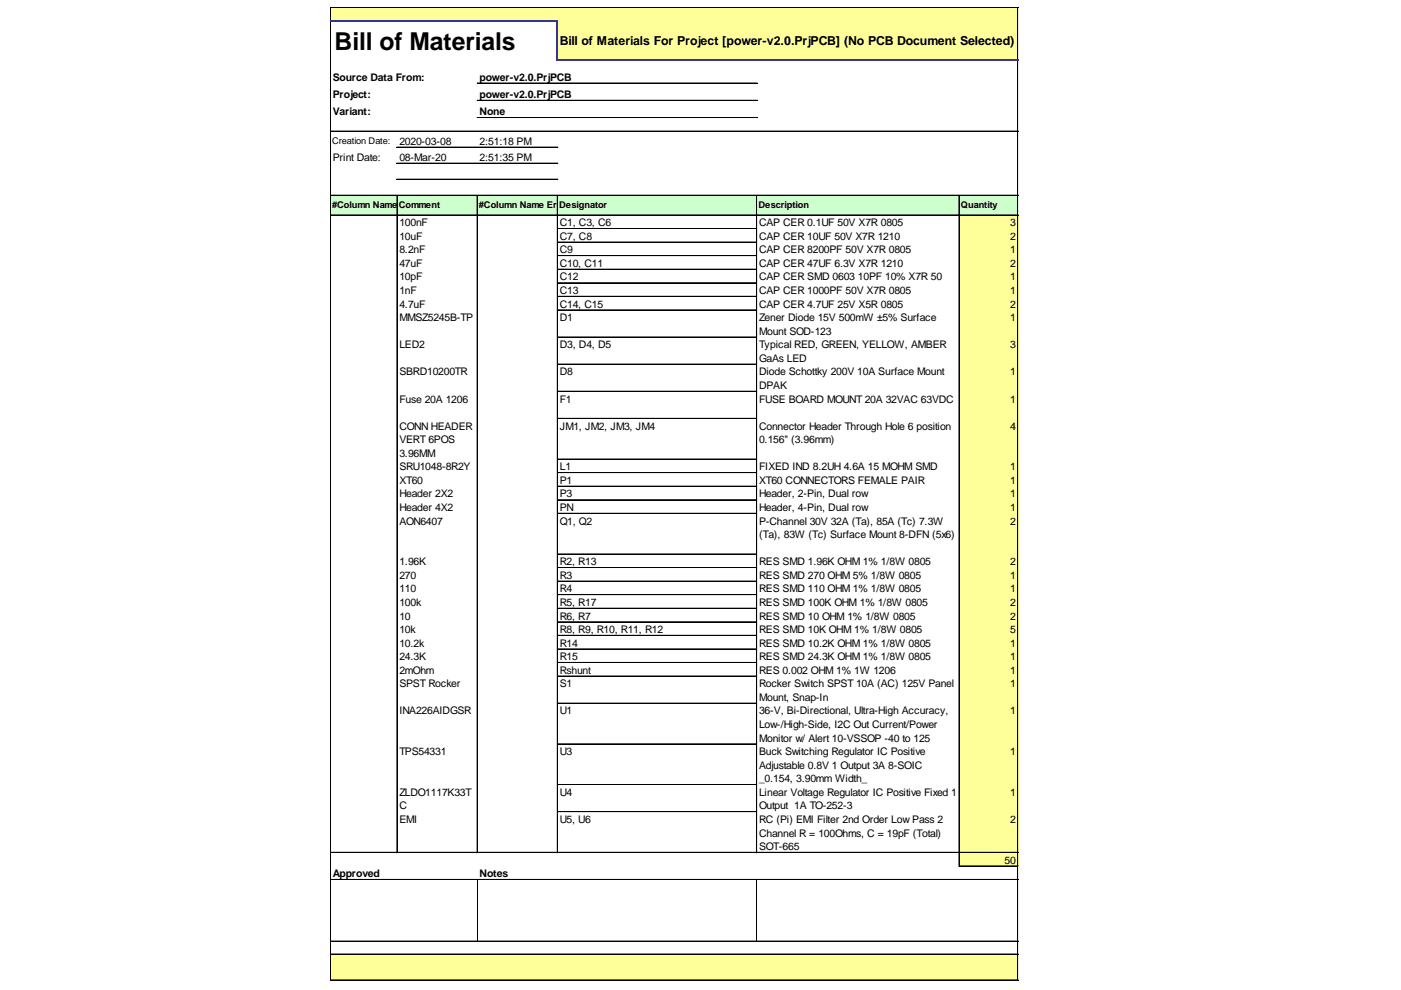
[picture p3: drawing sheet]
<svg xmlns="http://www.w3.org/2000/svg" width="297mm" height="210mm" viewBox="0 0 297 210" stroke-linecap="round" stroke-linejoin="round" font-family="sans-serif">
<defs><g id="words">
<text font-size="5.2" x="70.9" y="10.6">Bill of Materials</text>
<text font-size="2.6" x="118.7" y="9.5">Bill of Materials For Project [power-v2.0.PrjPCB] (No PCB Document Selected)</text>
<g font-size="2.2">
<text x="70.5" y="17.1">Source Data From:</text>
<text x="101.7" y="17.1">power-v2.0.PrjPCB</text>
<text x="70.5" y="20.8">Project:</text>
<text x="101.7" y="20.8">power-v2.0.PrjPCB</text>
<text x="70.5" y="24.4">Variant:</text>
<text x="101.7" y="24.4">None</text>
<text x="70.5" y="34.1">Print Date:</text>
<text x="84.7" y="30.7">2020-03-08</text>
<text x="84.7" y="34.1">08-Mar-20</text>
<text x="101.7" y="30.7">2:51:18 PM</text>
<text x="101.7" y="34.1">2:51:35 PM</text>
<text x="84.7" y="48">100nF</text>
<text x="118.7" y="48">C1, C3, C6</text>
<text x="160.9" y="48">CAP CER 0.1UF 50V X7R 0805</text>
<text x="214.2" y="48">3</text>
<text x="84.7" y="50.8">10uF</text>
<text x="84.7" y="53.7">8.2nF</text>
<text x="118.7" y="50.8">C7, C8</text>
<text x="118.7" y="53.7">C9</text>
<text x="160.9" y="50.8">CAP CER 10UF 50V X7R 1210</text>
<text x="160.9" y="53.7">CAP CER 8200PF 50V X7R 0805</text>
<text x="214.2" y="50.8">2</text>
<text x="214.2" y="53.7">1</text>
<text x="84.7" y="56.6">47uF</text>
<text x="84.7" y="59.5">10pF</text>
<text x="118.7" y="56.6">C10, C11</text>
<text x="118.7" y="59.5">C12</text>
<text x="160.9" y="56.6">CAP CER 47UF 6.3V X7R 1210</text>
<text x="160.9" y="59.5">CAP CER SMD 0603</text>
<text x="181.9" y="59.5">10PF 10% X7R 50</text>
<text x="214.2" y="56.6">2</text>
<text x="214.2" y="59.5">1</text>
<text x="84.7" y="62.3">1nF</text>
<text x="84.7" y="65.2">4.7uF</text>
<text x="118.7" y="62.3">C13</text>
<text x="118.7" y="65.2">C14, C15</text>
<text x="160.9" y="62.3">CAP CER 1000PF 50V X7R 0805</text>
<text x="160.9" y="65.2">CAP CER 4.7UF 25V X5R 0805</text>
<text x="214.2" y="62.3">1</text>
<text x="214.2" y="65.2">2</text>
<text x="84.7" y="68.1">MMSZ5245B-TP</text>
<text x="118.7" y="68.1">D1</text>
<text x="160.9" y="68.1">Zener Diode 15V 500mW ±5% Surface</text>
<text x="160.9" y="71">Mount SOD-123</text>
<text x="214.2" y="68.1">1</text>
<text x="84.7" y="73.8">LED2</text>
<text x="118.7" y="73.8">D3, D4, D5</text>
<text x="160.9" y="73.8">Typical RED, GREEN, YELLOW, AMBER</text>
<text x="160.9" y="76.7">GaAs LED</text>
<text x="214.2" y="73.8">3</text>
<text x="84.7" y="79.6">SBRD10200TR</text>
<text x="118.7" y="79.6">D8</text>
<text x="160.9" y="79.6">Diode Schottky 200V 10A Surface Mount</text>
<text x="160.9" y="82.5">DPAK</text>
<text x="214.2" y="79.6">1</text>
<text x="84.7" y="85.4">Fuse 20A 1206</text>
<text x="118.7" y="85.4">F1</text>
<text x="160.9" y="85.4">FUSE BOARD MOUNT 20A 32VAC 63VDC</text>
<text x="214.2" y="85.4">1</text>
<text x="84.7" y="91.1">CONN HEADER</text>
<text x="84.7" y="94">VERT 6POS</text>
<text x="118.7" y="91.1">JM1, JM2, JM3, JM4</text>
<text x="160.9" y="91.1">Connector Header Through Hole 6 position</text>
<text x="160.9" y="94">0.156&quot; (3.96mm)</text>
<text x="214.2" y="91.1">4</text>
<text x="84.7" y="96.9">3.96MM</text>
<text x="84.7" y="99.7">SRU1048-8R2Y</text>
<text x="118.7" y="99.7">L1</text>
<text x="160.9" y="99.7">FIXED IND 8.2UH 4.6A 15 MOHM SMD</text>
<text x="214.2" y="99.7">1</text>
<text x="84.7" y="102.6">XT60</text>
<text x="84.7" y="105.5">Header 2X2</text>
<text x="118.7" y="102.6">P1</text>
<text x="118.7" y="105.5">P3</text>
<text x="160.9" y="102.6">XT60 CONNECTORS FEMALE PAIR</text>
<text x="160.9" y="105.5">Header, 2-Pin, Dual row</text>
<text x="214.2" y="102.6">1</text>
<text x="214.2" y="105.5">1</text>
<text x="84.7" y="108.4">Header 4X2</text>
<text x="84.7" y="111.2">AON6407</text>
<text x="118.7" y="108.4">PN</text>
<text x="118.7" y="111.2">Q1, Q2</text>
<text x="160.9" y="108.4">Header, 4-Pin, Dual row</text>
<text x="160.9" y="111.2">P-Channel 30V 32A (Ta), 85A (Tc) 7.3W</text>
<text x="214.2" y="108.4">1</text>
<text x="214.2" y="111.2">2</text>
<text x="84.7" y="119.9">1.96K</text>
<text x="118.7" y="119.9">R2, R13</text>
<text x="160.9" y="114.1">(Ta), 83W (Tc) Surface Mount 8-DFN (5x6)</text>
<text x="160.9" y="119.9">RES SMD 1.96K OHM 1% 1/8W 0805</text>
<text x="214.2" y="119.9">2</text>
<text x="84.7" y="122.7">270</text>
<text x="84.7" y="125.6">110</text>
<text x="118.7" y="122.7">R3</text>
<text x="118.7" y="125.6">R4</text>
<text x="160.9" y="122.7">RES SMD 270 OHM 5% 1/8W 0805</text>
<text x="160.9" y="125.6">RES SMD 110 OHM 1% 1/8W 0805</text>
<text x="214.2" y="122.7">1</text>
<text x="214.2" y="125.6">1</text>
<text x="84.7" y="128.5">100k</text>
<text x="84.7" y="131.4">10</text>
<text x="118.7" y="128.5">R5, R17</text>
<text x="118.7" y="131.4">R6, R7</text>
<text x="160.9" y="128.5">RES SMD 100K OHM 1% 1/8W 0805</text>
<text x="160.9" y="131.4">RES SMD 10 OHM 1% 1/8W 0805</text>
<text x="214.2" y="128.5">2</text>
<text x="214.2" y="131.4">2</text>
<text x="84.7" y="134.2">10k</text>
<text x="84.7" y="137.1">10.2k</text>
<text x="118.7" y="134.2">R8, R9, R10, R11, R12</text>
<text x="118.7" y="137.1">R14</text>
<text x="160.9" y="134.2">RES SMD 10K OHM 1% 1/8W 0805</text>
<text x="160.9" y="137.1">RES SMD 10.2K OHM 1% 1/8W 0805</text>
<text x="214.2" y="134.2">5</text>
<text x="214.2" y="137.1">1</text>
<text x="84.7" y="140">24.3K</text>
<text x="84.7" y="142.9">2mOhm</text>
<text x="118.7" y="140">R15</text>
<text x="118.7" y="142.9">Rshunt</text>
<text x="160.9" y="140">RES SMD 24.3K OHM 1% 1/8W 0805</text>
<text x="160.9" y="142.9">RES 0.002 OHM 1% 1W 1206</text>
<text x="214.2" y="140">1</text>
<text x="214.2" y="142.9">1</text>
<text x="84.7" y="145.7">SPST Rocker</text>
<text x="118.7" y="145.7">S1</text>
<text x="160.9" y="145.7">Rocker Switch SPST 10A (AC) 125V Panel</text>
<text x="160.9" y="148.6">Mount, Snap-In</text>
<text x="214.2" y="145.7">1</text>
<text x="84.7" y="151.5">INA226AIDGSR</text>
<text x="118.7" y="151.5">U1</text>
<text x="160.9" y="151.5">36-V, Bi-Directional, Ultra-High Accuracy,</text>
<text x="160.9" y="154.4">Low-/High-Side, I2C Out Current/Power</text>
<text x="214.2" y="151.5">1</text>
<text x="84.7" y="160.1">TPS54331</text>
<text x="118.7" y="160.1">U3</text>
<text x="160.9" y="157.2">Monitor w/ Alert 10-VSSOP -40 to 125</text>
<text x="160.9" y="160.1">Buck Switching Regulator IC Positive</text>
<text x="214.2" y="160.1">1</text>
<text x="160.9" y="163">Adjustable 0.8V 1 Output 3A 8-SOIC</text>
<text x="160.9" y="165.9">_0.154, 3.90mm Width_</text>
<text x="84.7" y="168.7">ZLDO1117K33T</text>
<text x="84.7" y="171.6">C</text>
<text x="118.7" y="168.7">U4</text>
<text x="160.9" y="168.7">Linear Voltage Regulator IC Positive Fixed 1</text>
<text x="160.9" y="171.6">Output 1A TO-252-3</text>
<text x="214.2" y="168.7">1</text>
<text x="84.7" y="174.5">EMI</text>
<text x="118.7" y="174.5">U5, U6</text>
<text x="160.9" y="174.5">RC (Pi) EMI Filter 2nd Order Low Pass 2</text>
<text x="160.9" y="177.4">Channel R = 100Ohms, C = 19pF (Total)</text>
<text x="214.2" y="174.5">2</text>
<text x="70.5" y="186">Approved</text>
<text x="101.7" y="186">Notes</text>
<text x="160.9" y="180.2">SOT-665</text>
<text x="213" y="183.1">50</text>
</g>
<g font-size="2">
<text x="70.4" y="30.6">Creation Date:</text>
<text x="70.4" y="44.2">#Column Name</text>
<text x="84.5" y="44.2">Comr:Footprint</text>
<text x="84.8" y="44.2">Erroment</text>
<text x="101.6" y="44.2">#Column Name Err</text>
<text x="118.6" y="44.2">Designator</text>
<text x="118.8" y="44.2">or:LibRef</text>
<text x="160.8" y="44.2">Description</text>
<text x="203.7" y="44.2">Quantity</text>
</g>
</g></defs>
<g fill="#ff9">
<path d="M70.1 1.6h145.8v3.1h-145.8z"/>
<path d="M118.2 4.5h97.7v8.3h-97.7z"/>
</g>
<path d="M70.1 41.4h145.8v4.3h-145.8z" fill="#cfc"/>
<g fill="#ff9">
<path d="M203.3 45.6h12.6v3h-12.6z"/>
<path d="M203.3 48.4h12.6v3h-12.6z"/>
<path d="M203.3 51.3h12.6v3h-12.6z"/>
<path d="M203.3 54.2h12.6v3h-12.6z"/>
<path d="M203.3 57.1h12.6v3h-12.6z"/>
<path d="M203.3 59.9h12.6v3.1h-12.6z"/>
<path d="M203.3 62.8h12.6v3h-12.6z"/>
<path d="M203.3 65.7h12.6v5.9h-12.6z"/>
<path d="M203.3 71.4h12.6v5.9h-12.6z"/>
<path d="M203.3 77.2h12.6v5.9h-12.6z"/>
<path d="M203.3 82.9h12.6v5.9h-12.6z"/>
<path d="M203.3 88.7h12.6v8.8h-12.6z"/>
<path d="M203.3 97.3h12.6v3h-12.6z"/>
<path d="M203.3 100.2h12.6v3h-12.6z"/>
<path d="M203.3 103.1h12.6v3h-12.6z"/>
<path d="M203.3 106h12.6v3h-12.6z"/>
<path d="M203.3 108.8h12.6v8.8h-12.6z"/>
<path d="M203.3 117.5h12.6v3h-12.6z"/>
<path d="M203.3 120.3h12.6v3h-12.6z"/>
<path d="M203.3 123.2h12.6v3h-12.6z"/>
<path d="M203.3 126.1h12.6v3h-12.6z"/>
<path d="M203.3 129h12.6v54.7h-12.6z"/>
<path d="M70.1 202.3h145.8v5.6h-145.8z"/>
</g>
<g fill="none" stroke="#000" stroke-width=".21">
<path d="M70 1.5v2.9M70 4.7v203.2M70.1 1.5v2.9M70.1 4.7v203.2M70.2 1.5h145.7M70.2 1.6h145.7M101.2 17.6h59.3M101.2 17.7h59.3M215.7 1.7v10.8M215.7 12.8v195.1M215.8 1.7v10.8M215.8 12.8v195.1"/>
<path d="M70.2 27.8h145.7M70.2 27.9h145.7M84.2 31.2h34.1M84.2 31.3h34.1M84.2 34.6h34.1M84.2 34.7h34.1M84.2 38h34.1M84.2 38.1h34.1M101.2 21.3h59.3M101.2 24.9h59.3M101.2 25h59.3M70.2 41.4h145.7"/>
<path d="M70.2 41.5h145.7M70.2 45.6h145.7M84.2 41.5v139.3M101.2 41.5v139.3M118.2 41.5v139.3M118.3 48.4h42.1M118.3 48.5h42.1M118.3 51.3h42.1M118.3 51.4h42.1M118.3 54.2h42.1M118.3 54.3h42.1M118.3 57.1h42.1"/>
<path d="M118.3 59.9h42.1M160.4 41.5v139.3M160.5 41.5v139.3M203.3 41.5v142.2M203.4 41.5v142.2M118.3 60h42.1M118.3 62.8h42.1M118.3 62.9h42.1M118.3 65.7h42.1M118.3 65.8h42.1M118.3 71.4h42.1M118.3 71.5h42.1"/>
<path d="M118.3 77.2h42.1M118.3 77.3h42.1M118.3 82.9h42.1M118.3 83h42.1M118.3 88.7h42.1M118.3 88.8h42.1M118.3 97.3h42.1M118.3 97.4h42.1M118.3 100.2h42.1M118.3 100.3h42.1M118.3 103.1h42.1M118.3 106h42.1"/>
<path d="M118.3 108.8h42.1M118.3 108.9h42.1M118.3 117.5h42.1M118.3 120.3h42.1M118.3 120.4h42.1M118.3 123.2h42.1M118.3 123.3h42.1M118.3 126.1h42.1M118.3 129h42.1M118.3 131.8h42.1M118.3 131.9h42.1M118.3 134.7h42.1"/>
<path d="M118.3 134.8h42.1M118.3 137.6h42.1M118.3 140.5h42.1M118.3 143.3h42.1M118.3 143.4h42.1M118.3 149.1h42.1M118.3 157.7h42.1M118.3 157.8h42.1M118.3 166.3h42.1M118.3 166.4h42.1M118.3 172.1h42.1M70.2 180.7h145.7"/>
<path d="M70.2 180.8h145.7M70.2 186.5h145.7M70.2 199.5h145.7M70.2 199.6h145.7M101.2 186.6v12.9M160.5 186.6v12.9M203.5 183.6h12.4M70.2 202.3h145.7M70.2 207.8h145.7"/>
</g>
<path d="M70 4.5h48.3M118.2 4.7v8.1M118.3 12.6h97.6" fill="none" stroke="#339" stroke-width=".26"/>
<use href="#words"/>
</svg>
